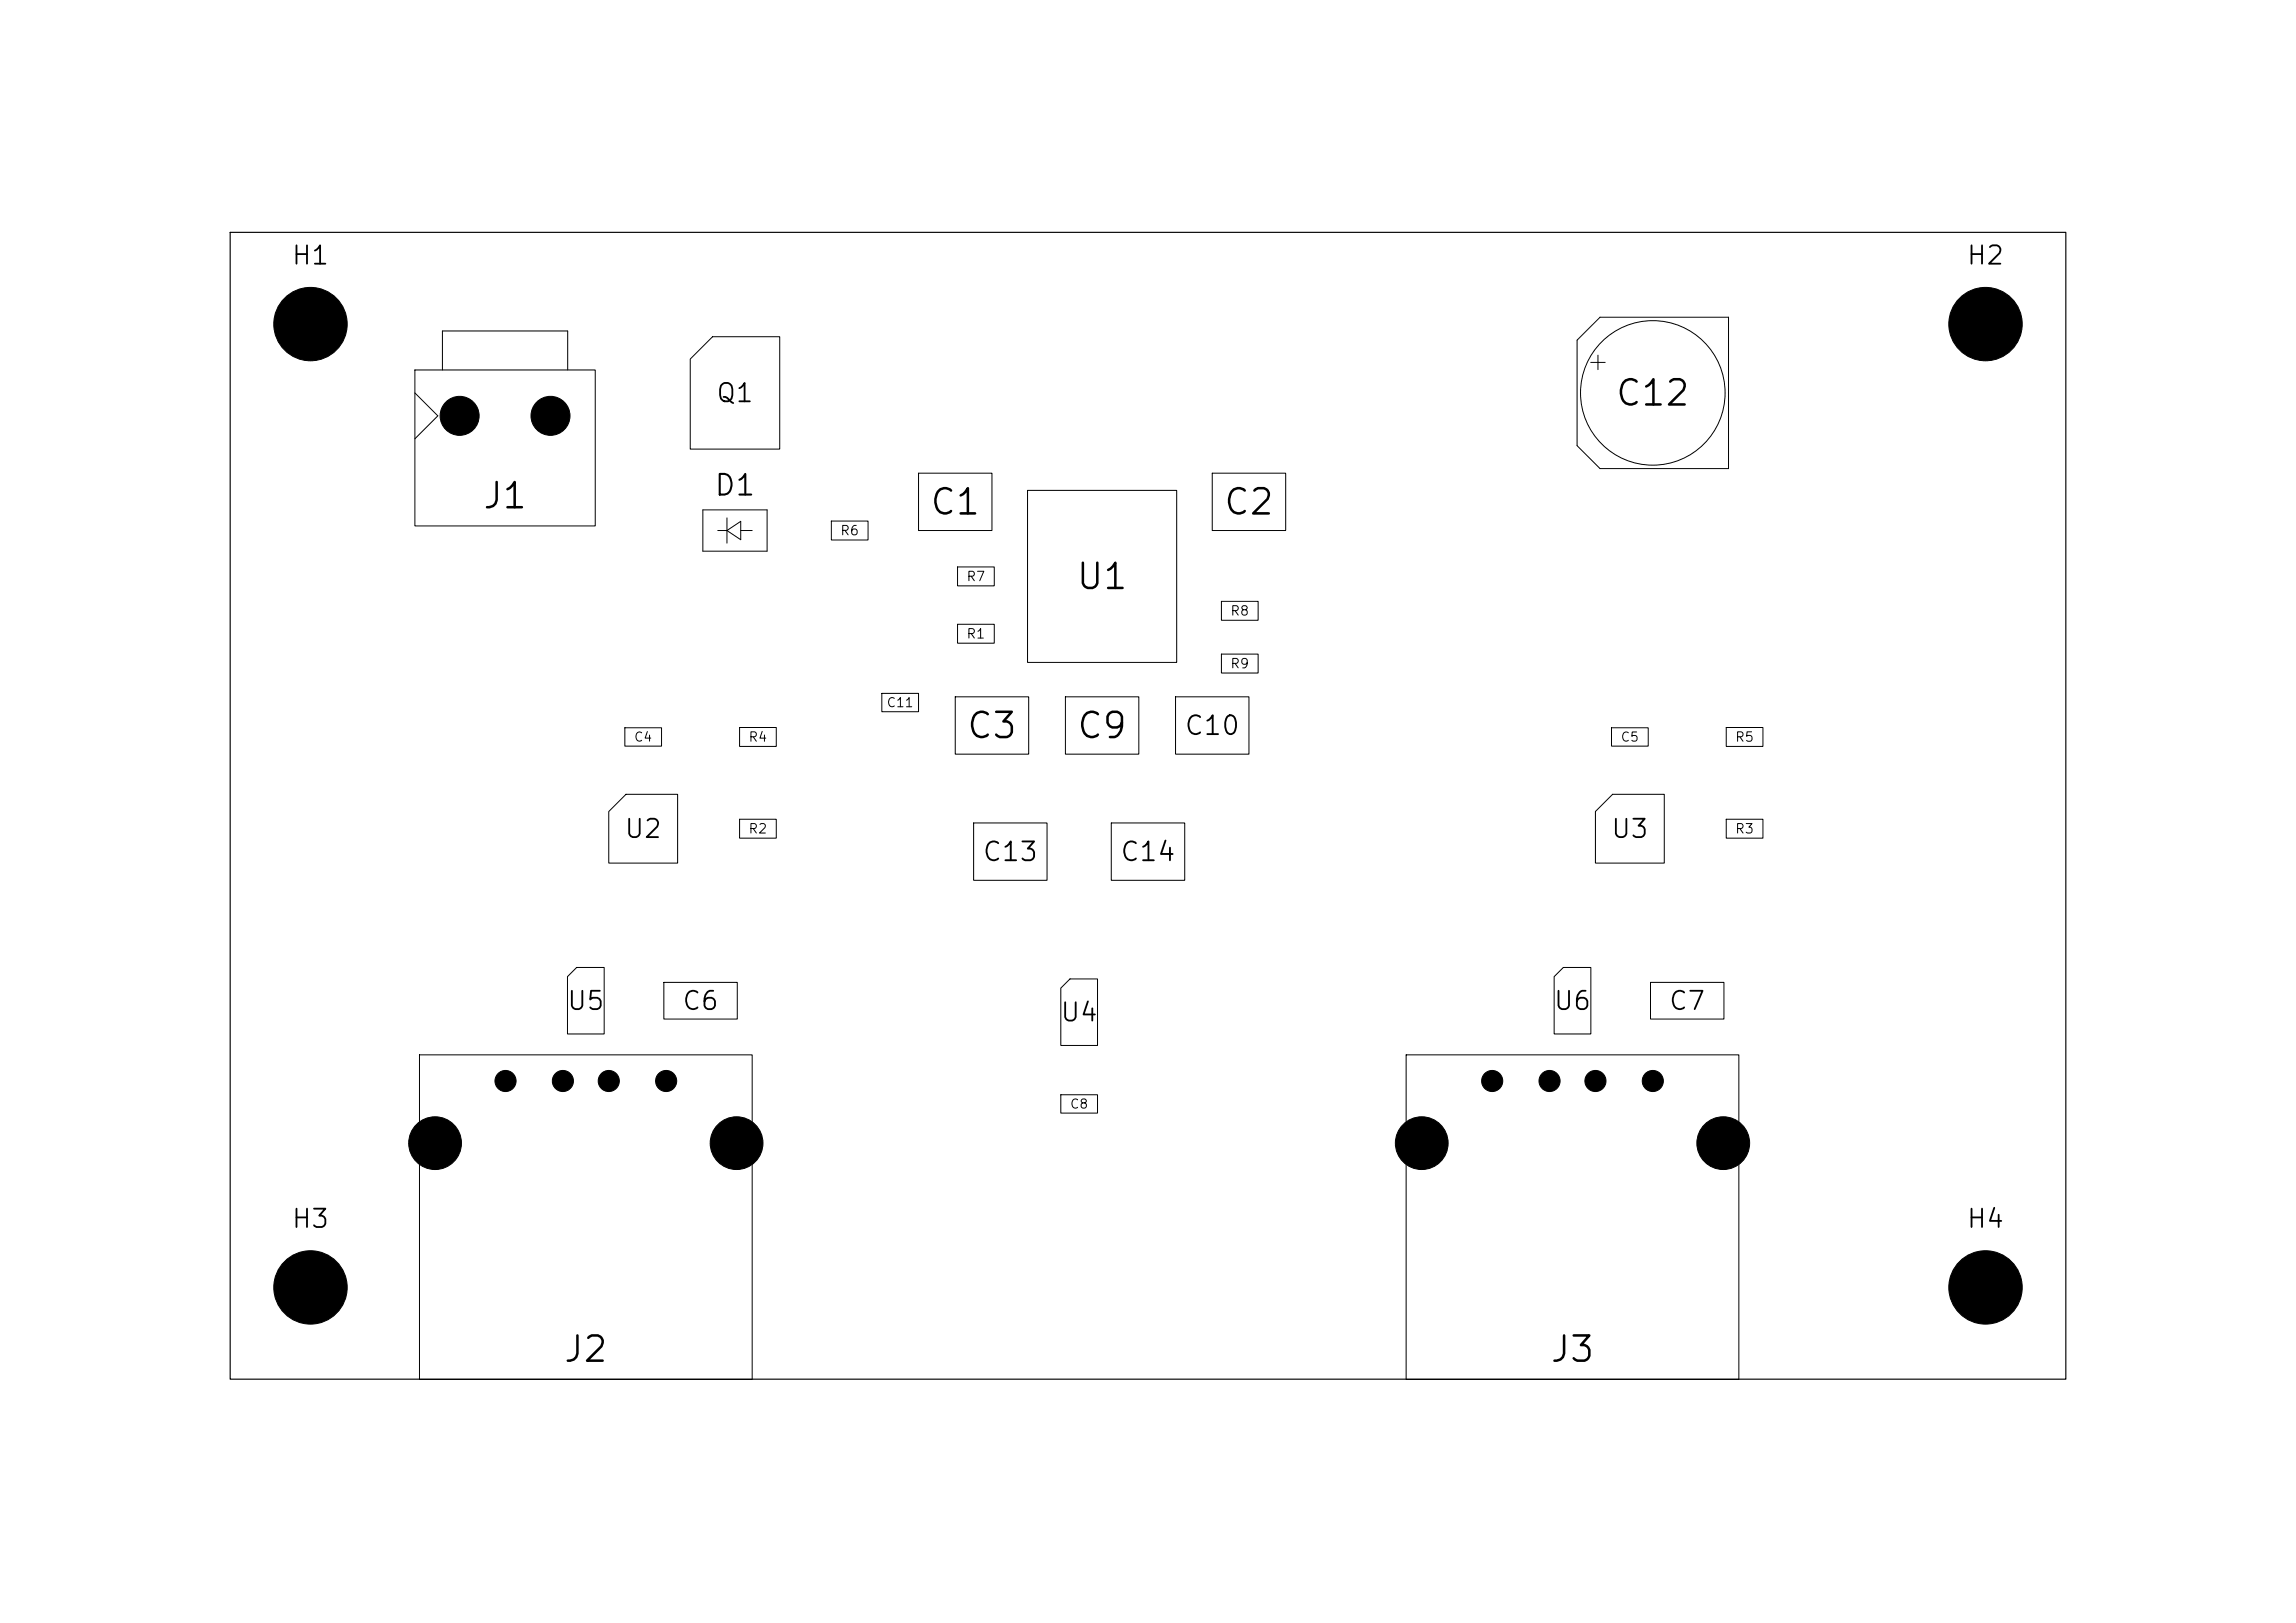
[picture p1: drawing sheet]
<svg xmlns="http://www.w3.org/2000/svg" width="420mm" height="297mm" viewBox="0 0 420 297" stroke-linecap="round" stroke-linejoin="round" font-family="sans-serif">
<defs><g id="words">
<g font-size="4.6">
<text x="295.2" y="75.4">C12</text>
<text x="88" y="94.2">J1</text>
<text x="169.8" y="95.3">C1</text>
<text x="223.5" y="95.3">C2</text>
<text x="196.5" y="109">U1</text>
<text x="176.5" y="136.3">C3</text>
<text x="196.6" y="136.3">C9</text>
<text x="102.7" y="250.4">J2</text>
<text x="283.2" y="250.4">J3</text>
</g>
<text font-size="3.8" x="130.4" y="91.6">D1</text>
<g font-size="3.4">
<text x="53.1" y="49.3">H1</text>
<text x="359.5" y="49.3">H2</text>
<text x="130.8" y="74.5">Q1</text>
<text x="216.4" y="135.4">C10</text>
<text x="114" y="154.2">U2</text>
<text x="294.4" y="154.2">U3</text>
<text x="179.5" y="158.5">C13</text>
<text x="204.6" y="158.5">C14</text>
<text x="103.5" y="185.7">U5</text>
<text x="124.5" y="185.7">C6</text>
<text x="284" y="185.7">U6</text>
<text x="305" y="185.7">C7</text>
<text x="193.7" y="187.8">U4</text>
<text x="53.1" y="225.6">H3</text>
<text x="359.5" y="225.6">H4</text>
</g>
<g font-size="1.7">
<text x="153.6" y="98.4">R6</text>
<text x="176.7" y="106.8">R7</text>
<text x="224.9" y="113.1">R8</text>
<text x="176.7" y="117.3">R1</text>
<text x="224.9" y="122.7">R9</text>
<text x="162.1" y="129.8">C11</text>
<text x="115.8" y="136.1">C4</text>
<text x="136.8" y="136.2">R4</text>
<text x="296.3" y="136.1">C5</text>
<text x="317.3" y="136.2">R5</text>
<text x="136.8" y="153">R2</text>
<text x="317.3" y="153">R3</text>
<text x="195.6" y="203.3">C8</text>
</g>
</g></defs>
<g fill="none" stroke="#000" stroke-width=".18">
<path d="M292.7 58.1h23.5v27.7h-23.5l-4.2-4.2v-19.4zM75.9 71.9l4.2 4.2-4.2 4.2M75.9 67.7h33v28.5h-33zM80.9 67.7v-7.1h22.9v7.1M130.4 61.6h12.2v20.6h-16.3v-16.5zM291 66.3h2.6M292.3 65v2.6M128.6 93.3h11.7v7.6h-11.7zM131.3 97.1h1.7M133 94.8v4.6M133 97.1l2.5-1.7v3.4zM135.5 97.1h2.1"/>
<path d="M152.1 95.4h6.7v3.4h-6.7zM168 86.6h13.5v10.5h-13.5zM188 89.7h27.2v31.5h-27.2zM221.7 86.6h13.5v10.5h-13.5zM175.2 103.7h6.7v3.5h-6.7zM175.2 114.2h6.7v3.5h-6.7zM223.4 110h6.7v3.5h-6.7zM223.4 119.7h6.7v3.5h-6.7zM114.3 133.2h6.7v3.3h-6.7zM135.3 133.1h6.7v3.5h-6.7zM161.3 126.9h6.7v3.3h-6.7zM174.7 127.5h13.5v10.5h-13.5z"/>
<path d="M194.9 127.5h13.4v10.5h-13.4zM215 127.5h13.5v10.5h-13.5zM294.8 133.2h6.7v3.3h-6.7zM315.8 133.1h6.7v3.5h-6.7zM114.5 145.4h9.5v12.5h-12.6v-9.4zM135.3 149.9h6.7v3.5h-6.7zM178.1 150.6h13.4v10.5h-13.4zM203.3 150.6h13.4v10.5h-13.4zM295 145.4h9.4v12.5h-12.6v-9.4zM315.8 149.9h6.7v3.5h-6.7zM105.5 177h5v12.2h-6.7v-10.5zM121.4 179.8h13.5v6.7h-13.5z"/>
<path d="M195.7 179.1h5.1v12.2h-6.8v-10.5zM286 177h5v12.2h-6.7v-10.5zM301.9 179.8h13.4v6.7h-13.4zM76.7 193h60.9v59.4h-60.9zM257.2 193h60.9v59.4h-60.9zM194 200.3h6.8v3.4h-6.8z"/>
<circle cx="302.3" cy="71.9" r="13.2"/>
</g>
<path d="M42.1 42.5h335.8v209.9h-335.8z" fill="none" stroke="#000" stroke-width=".21"/>
<g fill="#000" stroke="#000" stroke-width=".18">
<circle cx="56.8" cy="59.3" r="6.7"/>
<circle cx="363.2" cy="59.3" r="6.7"/>
<circle cx="84.1" cy="76.1" r="3.6"/>
<circle cx="100.7" cy="76.1" r="3.6"/>
<circle cx="92.5" cy="197.8" r="1.93"/>
<circle cx="103" cy="197.8" r="1.93"/>
<circle cx="111.4" cy="197.8" r="1.93"/>
<circle cx="121.9" cy="197.8" r="1.93"/>
<circle cx="273" cy="197.8" r="1.93"/>
<circle cx="283.4" cy="197.8" r="1.93"/>
<circle cx="291.8" cy="197.8" r="1.93"/>
<circle cx="302.3" cy="197.8" r="1.93"/>
<circle cx="79.6" cy="209.2" r="4.8"/>
<circle cx="134.7" cy="209.2" r="4.8"/>
<circle cx="260.1" cy="209.2" r="4.8"/>
<circle cx="315.2" cy="209.2" r="4.8"/>
<circle cx="56.8" cy="235.6" r="6.7"/>
<circle cx="363.2" cy="235.6" r="6.7"/>
</g>
<use href="#words"/>
</svg>
